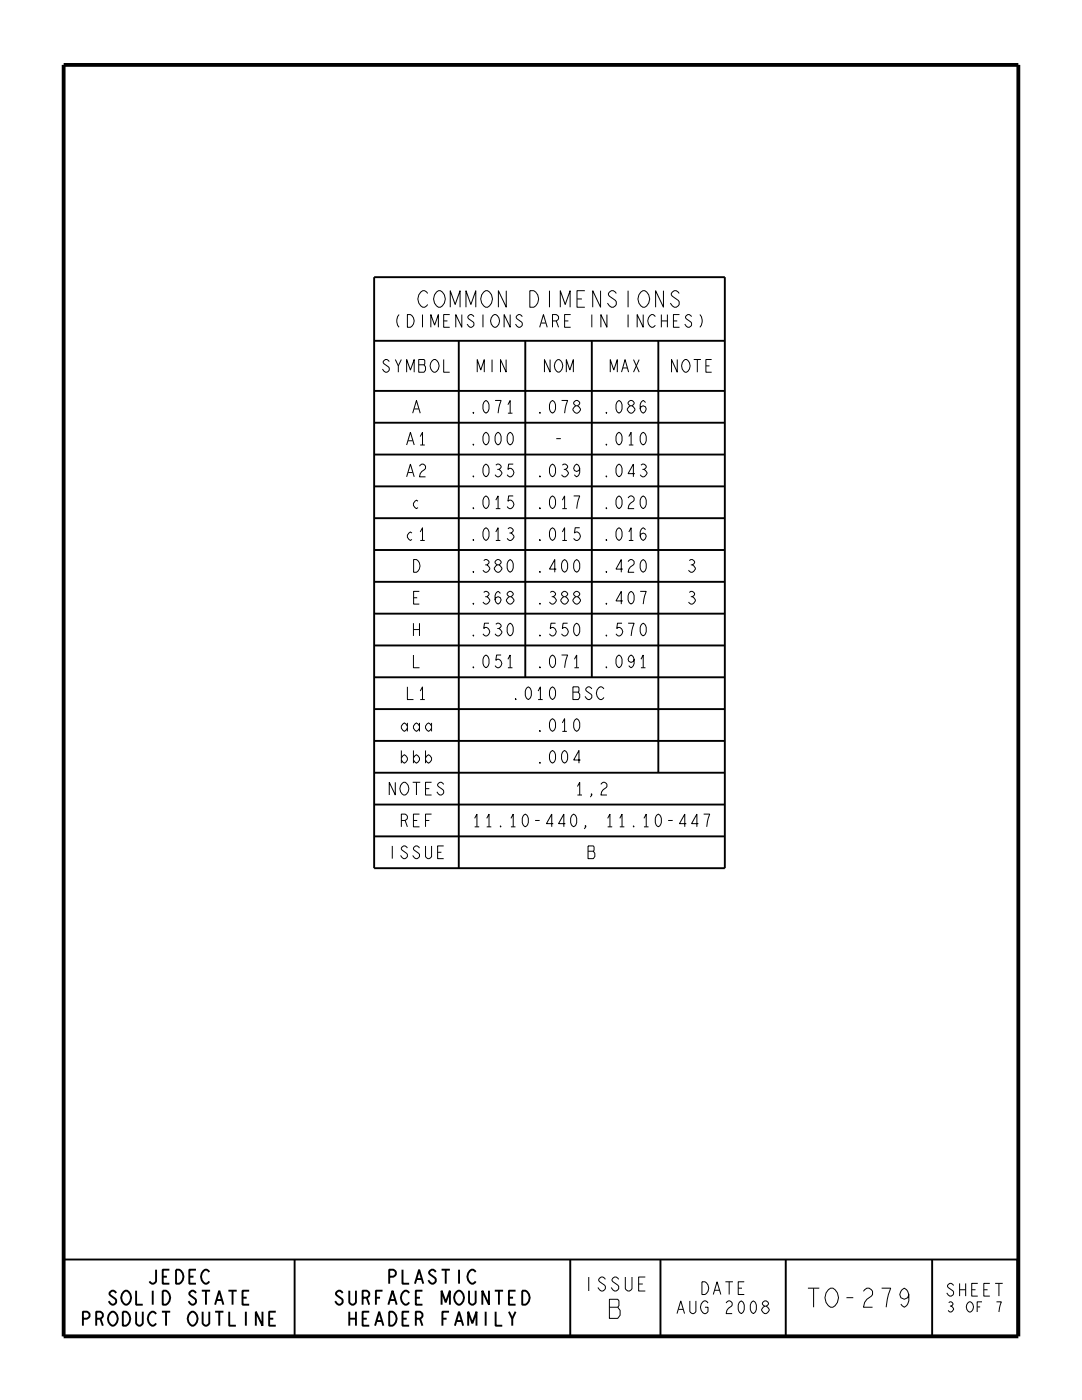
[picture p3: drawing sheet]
<svg xmlns="http://www.w3.org/2000/svg" width="216mm" height="279mm" viewBox="0 0 216 279" stroke-linecap="round" stroke-linejoin="round" font-family="sans-serif">
<g fill="none" stroke="#000" stroke-width=".38">
<path d="M74.7 55.3h69.9v118h-69.9zM74.7 78h69.9M74.7 68h69.9M91.5 68v105.3M104.8 68v67.2M118.1 68v67.2M131.4 68v86.2M74.7 84.4h69.9M74.7 97.1h69.9M74.7 90.7h69.9M74.7 109.8h69.9M74.7 103.4h69.9"/>
<path d="M74.7 116.1h69.9M74.7 122.5h69.9M74.7 135.2h69.9M74.7 128.8h69.9M74.7 147.9h69.9M74.7 141.5h69.9M74.7 154.2h69.9M74.7 160.6h69.9M74.7 166.9h69.9M12.8 251.4h190.2v15.2h-190.2zM23.2 258.1l-.5-.5a.7 .7 0 0 0-.8 .7l1.1 .9 .2 .2v.5l-.5 .5h-.4l-.6-.7M24.7 257.8l.3-.2h.3a1.48 1.48 0 0 1 .9 1.5 1.48 1.48 0 0 1-1.2 1.3 1.6 1.6 0 0 1-.3-2.6z"/>
<path d="M27.2 257.6v2.8h1.3M30.5 257.6v2.8M31.1 253.4v2.3l-.5 .5h-.3l-.5-.5M32.5 254.8h.8M32.5 257.6a1.35 1.35 0 0 1 1.3 .6 1.35 1.35 0 0 1 0 1.5l-.7 .7h-.6zM33.8 253.4h-1.3v2.8h1.3M35.1 253.4a1.4 1.4 0 0 1 1.4 2.1l-.7 .7h-.7zM37.8 254.8h.8M39.1 253.4h-1.3v2.8h1.3M39.1 258.1l-.5-.5a.7 .7 0 0 0-.8 .7l1.1 .9 .2 .2v.5l-.5 .5h-.3l-.7-.7M40.3 257.6h1.6M41.1 257.6v2.8"/>
<path d="M41.8 253.9l-.5-.5a1.42 1.42 0 0 0-1.2 1.4 1.42 1.42 0 0 0 1.2 1.4l.5-.5M43.3 259.4h.9M45.6 257.6h1.6M46.4 257.6v2.8M48.4 259h.8M49.7 257.6h-1.3v2.8h1.3M58.8 251.4v15.2M68.4 258.1l-.5-.5a.7 .7 0 0 0-.9 .7l1.2 .9 .2 .2v.5l-.5 .5h-.4l-.6-.7M69.7 257.6v2.3l.5 .5h.3l.5-.5v-2.3M72.4 259h.8l.3-.2 .2-.3v-.4l-.2-.3-.3-.2h-.8v2.8M73.2 259l.5 1.4M75 259h.8"/>
<path d="M76.3 257.6h-1.3v2.8M77.7 254.8h.8l.3-.2 .2-.3v-.4l-.2-.3-.3-.2h-.8v2.8M77.8 259.4h1M80.3 253.4v2.8h1.3M81.6 258.1l-.5-.5a1.42 1.42 0 0 0-1.1 1.4 1.42 1.42 0 0 0 1.1 1.4l.5-.5M82.8 256.2l.8-2.8 .9 2.8M83 259h.8M83.1 255.3h1M84.3 257.6h-1.3v2.8h1.3M87 253.9l-.5-.5a.7 .7 0 0 0-.9 .7l1.2 .9 .2 .3v.4l-.5 .5h-.4l-.6-.7M88.1 253.4h1.7M88.9 253.4v2.8"/>
<path d="M91.1 257.8l.3-.2h.4a1.47 1.47 0 0 1 .8 1.5 1.47 1.47 0 0 1-1.2 1.3 1.6 1.6 0 0 1-.3-2.6zM91.6 253.4v2.8M93.6 257.6v2.3l.5 .5h.3l.5-.5v-2.3M94.9 253.9l-.5-.5a1.42 1.42 0 0 0-1.2 1.4 1.42 1.42 0 0 0 1.2 1.4l.5-.5M97.6 257.6v2.8l-1.4-2.8v2.8M98.7 257.6h1.7M99.6 257.6v2.8M101.5 259h.9M102.9 257.6h-1.4v2.8h1.4M104.2 257.6a1.35 1.35 0 0 1 1.4 .6 1.35 1.35 0 0 1-.1 1.5l-.6 .7h-.7zM113.8 251.4v15.2M131.8 251.4v15.2"/>
<path d="M156.8 251.4v15.2M186 251.4v15.2M16.5 263.2h.9l.3-.3 .2-.2v-.5l-.2-.2-.3-.2h-.9v2.8M19.2 263.2h.8l.4-.3 .1-.2v-.5l-.1-.2-.4-.2h-.8v2.8M20 263.2l.5 1.4M22 262l.3-.2h.4a1.48 1.48 0 0 1 .8 1.5 1.48 1.48 0 0 1-1.2 1.3 1.6 1.6 0 0 1-.3-2.6zM24.5 261.8a1.35 1.35 0 0 1 1.4 .6 1.35 1.35 0 0 1-.1 1.5l-.6 .7h-.7zM27.2 261.8v2.3l.5 .5h.3l.5-.5v-2.3M31.1 262.2l-.5-.4a1.42 1.42 0 0 0-1.1 1.4 1.42 1.42 0 0 0 1.1 1.4l.5-.5M32.3 261.8h1.7M33.1 261.8v2.8M37.9 262l.4-.2h.3a1.48 1.48 0 0 1 .9 1.5 1.48 1.48 0 0 1-1.2 1.3 1.6 1.6 0 0 1-.4-2.6z"/>
<path d="M40.4 261.8v2.3l.5 .5h.4l.5-.5v-2.3M42.9 260.4l.8-2.8 .9 2.8M42.9 261.8h1.7M43.7 261.8v2.8M45.7 261.8v2.8h1.4M49.1 261.8v2.8M52.4 261.8v2.8l-1.4-2.8v2.8M53.7 263.2h.8M55 261.8h-1.3v2.8h1.3M69.7 263.2h1.3M69.7 261.8v2.8M71 261.8v2.8"/>
<path d="M72.4 263.2h.8M73.7 261.8h-1.3v2.8h1.3M74.8 264.6l.9-2.8 .8 2.8M75.2 263.6h1M77.5 260.4l.8-2.8 .9 2.8M77.7 261.8a1.35 1.35 0 0 1 1.3 .6 1.35 1.35 0 0 1 0 1.5l-.7 .7h-.6zM80.3 263.2h.8M81.6 261.8h-1.3v2.8h1.3M83 263.2h.8l.3-.3 .2-.2v-.5l-.2-.2-.3-.2h-.8v2.8M83.8 263.2l.5 1.4M88.1 260.4v-2.8l.8 2.3 .9-2.3v2.8M88.3 263.2h.8"/>
<path d="M89.6 261.8h-1.3v2.8M90.8 264.6l.8-2.8 .8 2.8M91.1 263.6h1M93.4 264.6v-2.8l.8 2.3 .9-2.3v2.8M96.9 261.8v2.8M98.9 261.8v2.8h1.3M101.5 261.8l.7 1.4v1.4M102.9 261.8l-.7 1.4"/>
</g>
<g fill="none" stroke="#000" stroke-width=".2">
<path d="M85.3 58.6l-.6-.6a1.25 1.25 0 0 0-1.1 .8 1.89 1.89 0 0 0 .8 2.5h.3l.6-.5M87.1 58.3l.4-.3a1.25 1.25 0 0 1 1.2 .8 1.89 1.89 0 0 1-.8 2.5h-.4a1.89 1.89 0 0 1-.4-3zM96.5 58.3l.4-.3a1.25 1.25 0 0 1 1.2 .8 1.89 1.89 0 0 1-.8 2.5h-.4a1.89 1.89 0 0 1-.4-3zM101 58v3.3l-1.6-3.3v3.3M105.7 58a1.5 1.5 0 0 1 1.8 1.7 1.5 1.5 0 0 1-1.8 1.6zM109.6 58v3.3M115.1 59.7h1M116.7 58h-1.6v3.3h1.6M119.8 58v3.3l-1.5-3.3v3.3M123 58.6l-.6-.6a.82 .82 0 0 0-1 .8l.6 .6a1.27 1.27 0 0 1 1 1.4l-.6 .5h-.4l-.8-.8M125.3 58v3.3M127.9 58.3l.4-.3a1.25 1.25 0 0 1 1.1 .8 1.89 1.89 0 0 1-.7 2.5h-.4a1.89 1.89 0 0 1-.4-3z"/>
<path d="M132.4 58v3.3l-1.6-3.3v3.3M135.5 58.6l-.6-.6a.82 .82 0 0 0-.9 .8l.5 .6a1.27 1.27 0 0 1 1 1.4l-.6 .5h-.4l-.7-.8M77.7 72.2l-.5-.5a.63 .63 0 0 0-.7 .7l.4 .4a.86 .86 0 0 1 .6 1.3l-.3 .2a.96 .96 0 0 1-.9-.6M78.9 71.7l.6 1.3v1.3M79.6 62.8a1.97 1.97 0 0 0 0 2.5M80.1 71.7l-.6 1.3M81.1 74.3v-2.6l.8 2.2 .7-2.2v2.6M81.3 62.8a1.31 1.31 0 0 1 1.3 .8 1.31 1.31 0 0 1-.4 1.5l-.3 .2h-.6zM83.6 71.7h1l.2 .3v.6l-.2 .2 .3 .4v.7l-.3 .4h-1zM83.6 72.8h1M84.3 62.8v2.5M86 65.3v-2.5l.7 2.1 .8-2.1v2.5"/>
<path d="M86.3 72l.3-.3a1.29 1.29 0 0 1 1 1.3 1.29 1.29 0 0 1-1 1.3 1.46 1.46 0 0 1-.3-2.3zM88.5 64h.8M88.5 71.7v2.6h1.2M89.7 62.8h-1.2v2.5h1.2M89.8 61.3v-3.3l1 2.8 1-2.8v3.3M92.1 62.8v2.5l-1.2-2.5v2.5M93 61.3v-3.3l1 2.8 .9-2.8v3.3M94.6 63.2l-.5-.4a.63 .63 0 0 0-.7 .6l.4 .4a.86 .86 0 0 1 .6 1.3l-.3 .2a.96 .96 0 0 1-.9-.6M95.2 74.3v-2.5l.7 2 .7-2v2.5M96.4 62.8v2.5M98.2 71.8v2.5M98.3 63l.3-.2a1.29 1.29 0 0 1 1.1 1.2 1.29 1.29 0 0 1-1.1 1.3 1.46 1.46 0 0 1-.3-2.3z"/>
<path d="M98.8 79.9h1.2l-.6 2.6M101 71.8v2.5l-1.1-2.5v2.5M101.8 62.8v2.5l-1.2-2.5v2.5M104.2 63.2l-.4-.4a.63 .63 0 0 0-.8 .6l.5 .4a.86 .86 0 0 1 .6 1.3l-.3 .2a.96 .96 0 0 1-.9-.6M107.7 65.3l.7-2.5 .8 2.5M108 64.5h.9M109.8 71.8v2.5l-1.2-2.5v2.5M110.2 64h.8l.3-.2 .2-.2-.2-.6-.3-.2h-.8v2.5M111 64l.5 1.3M111 72l.6-.2a1.34 1.34 0 0 1 .7 1.3 1.34 1.34 0 0 1-1 1.2 1.47 1.47 0 0 1-.3-2.3zM111.8 61.3v-3.3l1 2.8 1-2.8v3.3M112.1 79.9h1.2l-.6 2.6"/>
<path d="M112.7 64h.7M113 74.3v-2.5l.7 2 .7-2v2.5M113.9 62.8h-1.2v2.5h1.2M118.1 62.8v2.5M121.1 62.8v2.5l-1.2-2.5v2.5M121.8 74.3v-2.5l.7 2 .7-2v2.5M124 74.3l.7-2.5 .7 2.5M124.3 73.4h.8M125.3 62.8v2.5M126.4 71.8l1.1 2.5M127.5 71.8l-1.1 2.5M128.3 62.8v2.5l-1.2-2.5v2.5"/>
<path d="M130.8 63.2l-.5-.4a1.29 1.29 0 0 0-1.1 1.2 1.29 1.29 0 0 0 1.1 1.3l.5-.4M132 64h1.2M132 62.8v2.5M133.2 62.8v2.5M134.4 64h.7M135.1 71.7v2.6l-1.1-2.6v2.6M135.6 62.8h-1.2v2.5h1.2M136.4 72l.3-.3a1.31 1.31 0 0 1 1 1.3 1.31 1.31 0 0 1-1 1.3 1.5 1.5 0 0 1-.3-2.3zM138 63.2l-.5-.4a.63 .63 0 0 0-.7 .6l.4 .4a.86 .86 0 0 1 .6 1.3l-.3 .2a.96 .96 0 0 1-.9-.6M138.4 71.7h1.5M139.1 71.7v2.6M139.7 62.8a1.97 1.97 0 0 1 0 2.5"/>
<path d="M140.9 73h.7M142 71.7h-1.1v2.6h1.1M81.1 95.2l.8-2.6 .7 2.6M81.1 88.8l.8-2.5 .7 2.5M81.4 94.3h.9M81.4 88h.9M82.3 82.5l.8-2.6 .8 2.6M82.6 81.6h1M83.7 93l.5-.4h.3l.4 .4v.5l-.7 .6-.3 .4-.2 .7h1.2M83.9 87.1l.4-.8v2.5M83.9 88.8h.9M94.4 94.9l.2 .3h-.2z"/>
<path d="M94.4 88.6l.2 .2h-.2zM94.4 82.2l.2 .3h-.2zM96.7 99.2l.3-.2 .3 .2a1.61 1.61 0 0 1-.3 2.3l-.3-.2a1.76 1.76 0 0 1 0-2.1zM96.7 92.8l.3-.2 .3 .2a1.61 1.61 0 0 1-.3 2.4l-.3-.3a1.76 1.76 0 0 1 0-2.1zM96.7 86.5l.3-.2 .3 .2a1.61 1.61 0 0 1-.3 2.3l-.3-.2a1.76 1.76 0 0 1 0-2.1zM96.7 80.1l.3-.2 .3 .2a1.61 1.61 0 0 1-.3 2.4l-.3-.3a1.76 1.76 0 0 1 0-2.1zM98.9 99.8l.5-.8v2.5M98.9 92.8l.3-.2a.63 .63 0 0 1 .8 .7l-.5 .4a.71 .71 0 0 1 .5 1.1 .71 .71 0 0 1-1.2-.1M99.1 86.5l.3-.2 .3 .2a1.61 1.61 0 0 1-.3 2.3l-.3-.2a1.76 1.76 0 0 1 0-2.1zM99.2 93.7h.3M101.3 80.8l.5-.9v2.6M101.3 82.5h1"/>
<path d="M101.5 86.5l.3-.2 .3 .2a1.61 1.61 0 0 1-.3 2.3l-.3-.2a1.76 1.76 0 0 1 0-2.1zM102.4 99h-.9l-.2 1 .3-.2a.85 .85 0 0 1 1 .9 .85 .85 0 0 1-1 .8l-.4-.4M102.4 92.6h-.9l-.2 1.1 .4-.2a.85 .85 0 0 1 .9 .8 .85 .85 0 0 1-.9 .9l-.5-.5M107.7 94.9l.1 .3h-.1zM107.7 82.2l.1 .3h-.1zM109.9 99.2l.3-.2 .3 .2a1.61 1.61 0 0 1-.3 2.3l-.3-.2a1.76 1.76 0 0 1 0-2.1zM109.9 92.8l.3-.2 .3 .2a1.61 1.61 0 0 1-.3 2.4l-.3-.3a1.76 1.76 0 0 1 0-2.1zM109.9 80.1l.3-.2 .3 .2a1.61 1.61 0 0 1-.3 2.4l-.3-.3a1.76 1.76 0 0 1 0-2.1zM111 87.5h.9M112.2 99.8l.5-.8v2.5M112.2 92.8l.3-.2a.63 .63 0 0 1 .8 .7l-.5 .4a.71 .71 0 0 1 .4 1.1 .71 .71 0 0 1-1.1-.1M112.5 93.7h.3"/>
<path d="M114.5 99h1.2l-.6 2.5M114.9 81l-.4-.4a.63 .63 0 0 1 .7-.7l.5 .4v.3l-.5 .4M115.7 93.5l-.2 .4-.4 .2-.5-.2a.92 .92 0 0 1 .5-1.3l.3 .2a1.61 1.61 0 0 1-.3 2.4l-.5-.5M121 88.6l.1 .2h-.1zM121 82.2l.1 .3h-.1zM121 94.9l.1 .3h-.1zM123.2 99.2l.3-.2 .3 .2a1.61 1.61 0 0 1-.3 2.3l-.3-.2a1.76 1.76 0 0 1 0-2.1zM123.2 86.5l.3-.2 .3 .2a1.61 1.61 0 0 1-.3 2.3l-.3-.2a1.76 1.76 0 0 1 0-2.1zM123.2 80.1l.3-.2 .3 .2a1.61 1.61 0 0 1-.3 2.4l-.3-.3a1.76 1.76 0 0 1 0-2.1zM123.2 92.8l.3-.2 .3 .2a1.61 1.61 0 0 1-.3 2.4l-.3-.3a1.76 1.76 0 0 1 0-2.1zM125.3 99.4l.5-.4h.3l.4 .4v.4l-.7 .7-.3 .4-.2 .6h1.2M125.5 87.1l.4-.8v2.5"/>
<path d="M125.5 88.8h.9M125.8 81l-.5-.4a.63 .63 0 0 1 .8-.7l.4 .4v.3l-.4 .4M126.7 94.5h-1.4l1.1-1.9v2.6M127.9 92.8l.3-.2a.63 .63 0 0 1 .7 .7l-.4 .4a.71 .71 0 0 1 .4 1.1 .71 .71 0 0 1-1.2-.1M128 99.2l.3-.2 .3 .2a1.61 1.61 0 0 1-.3 2.3l-.3-.2a1.76 1.76 0 0 1 0-2.1zM128 86.5l.3-.2 .3 .2a1.61 1.61 0 0 1-.3 2.3l-.3-.2a1.76 1.76 0 0 1 0-2.1zM128.2 93.7h.3M128.8 80.3l-.5-.4-.3 .2a1.61 1.61 0 0 0 .3 2.4 .92 .92 0 0 0 .5-1.3l-.5-.2-.4 .2-.2 .4M82.2 106.4l-.3-.2-.6 .6v.4l.3 .4 .3 .3 .3-.3M82.5 111.7a.97 .97 0 0 1 1.2 .6 1.49 1.49 0 0 1-.6 1.9h-.6zM82.5 119.3h.7M83.4 100l-.3-.2-.6 .7v.4l.3 .4 .3 .2 .3-.2"/>
<path d="M83.7 118h-1.2v2.6h1.2M83.9 106.2l.4-.9v2.6M83.9 107.9h.9M94.4 101.3l.2 .2h-.2zM94.4 107.6l.2 .3h-.2zM94.4 114l.2 .2h-.2zM96.5 111.9l.3-.2a.63 .63 0 0 1 .8 .6l-.5 .4a.71 .71 0 0 1 .5 1.1 .71 .71 0 0 1-1.2 0M96.5 118.2l.3-.2a.63 .63 0 0 1 .8 .7l-.5 .4a.71 .71 0 0 1 .5 1.1 .71 .71 0 0 1-1.2-.1M96.7 105.5l.3-.2 .3 .2a1.6 1.6 0 0 1-.3 2.4l-.3-.3a1.76 1.76 0 0 1 0-2.1zM96.8 112.7h.3M96.8 119.1h.3M98.9 106.2l.5-.9v2.6"/>
<path d="M98.9 101.5h.9M98.9 107.9h.9M99.2 112.7l-.4-.4a.63 .63 0 0 1 .7-.6l.5 .4v.2l-.5 .4M99.8 118.4l-.4-.4-.3 .2a1.61 1.61 0 0 0 .3 2.4 .92 .92 0 0 0 .4-1.3l-.4-.2-.5 .2-.1 .4M101.3 105.5l.3-.2a.63 .63 0 0 1 .8 .7l-.4 .4a.71 .71 0 0 1 .4 1.1 .71 .71 0 0 1-1.2-.1M101.5 111.9l.3-.2 .3 .2a1.61 1.61 0 0 1-.3 2.3l-.3-.2a1.76 1.76 0 0 1 0-2.1zM101.6 106.4h.4M101.6 119.1l-.4-.4a.63 .63 0 0 1 .8-.7l.4 .4v.3l-.4 .4M107.7 101.3l.1 .2h-.1zM107.7 107.6l.1 .3h-.1zM107.7 114l.1 .2h-.1zM109.8 118.2l.3-.2a.63 .63 0 0 1 .7 .7l-.4 .4a.71 .71 0 0 1 .4 1.1 .71 .71 0 0 1-1.2-.1"/>
<path d="M109.9 105.5l.3-.2 .3 .2a1.6 1.6 0 0 1-.3 2.4l-.3-.3a1.76 1.76 0 0 1 0-2.1zM110.1 119.1h.3M111 113.6h-1.4l1.1-1.9v2.5M112.2 106.2l.5-.9v2.6M112.2 101.5h.9M112.2 107.9h.9M112.4 111.9l.3-.2 .3 .2a1.61 1.61 0 0 1-.3 2.3l-.3-.2a1.76 1.76 0 0 1 0-2.1zM112.5 119.1l-.4-.4a.63 .63 0 0 1 .7-.7l.5 .4v.3l-.5 .4M114.8 111.9l.3-.2 .3 .2a1.61 1.61 0 0 1-.3 2.3l-.3-.2a1.76 1.76 0 0 1 0-2.1zM114.9 119.1l-.4-.4a.63 .63 0 0 1 .7-.7l.5 .4v.3l-.5 .4M115.7 105.3h-.9l-.2 1.1 .3-.2a.85 .85 0 0 1 .9 .8 .85 .85 0 0 1-.9 .9l-.4-.5M121 101.3l.1 .2h-.1z"/>
<path d="M121 107.6l.1 .3h-.1zM121 114l.1 .2h-.1zM123.2 105.5l.3-.2 .3 .2a1.61 1.61 0 0 1-.3 2.4l-.3-.3a1.76 1.76 0 0 1 0-2.1zM124.3 113.6h-1.4l1.1-1.9v2.5M124.3 119.9h-1.4l1.1-1.9v2.6M125.3 112.1l.5-.4h.3l.4 .4v.4l-.7 .7-.3 .4-.2 .6h1.2M125.5 106.2l.4-.9v2.6M125.5 107.9h.9M125.6 118.2l.3-.2 .3 .2a1.61 1.61 0 0 1-.3 2.4l-.3-.2a1.76 1.76 0 0 1 0-2.2zM127.7 118h1.2l-.6 2.6M128 111.9l.3-.2 .3 .2a1.61 1.61 0 0 1-.3 2.3l-.3-.2a1.76 1.76 0 0 1 0-2.1zM128.8 105.7l-.5-.4-.3 .2a1.61 1.61 0 0 0 .3 2.4 .92 .92 0 0 0 .5-1.3l-.5-.2-.4 .2-.2 .4"/>
<path d="M137.5 111.9l.3-.2a.63 .63 0 0 1 .8 .6l-.5 .4a.71 .71 0 0 1 .5 1.1 .71 .71 0 0 1-1.2 0M137.5 118.2l.3-.2a.63 .63 0 0 1 .8 .7l-.5 .4a.71 .71 0 0 1 .5 1.1 .71 .71 0 0 1-1.2-.1M137.8 112.7h.3M137.8 119.1h.3M81.3 137.1v2.5h1.2M82.5 130.7v2.6h1.2M82.5 124.4v2.5M82.5 125.6h1.2M83.7 124.4v2.5M83.9 137.9l.4-.8v2.5M83.9 139.6h.9M94.4 120.4l.2 .2h-.2z"/>
<path d="M94.4 133.1l.2 .2h-.2zM94.4 126.7l.2 .2h-.2zM96.7 130.9l.3-.2 .3 .2a1.6 1.6 0 0 1-.3 2.4l-.3-.2a1.76 1.76 0 0 1 0-2.2zM97.6 124.4h-.9l-.2 1 .3-.2a.85 .85 0 0 1 .9 .9 .85 .85 0 0 1-.9 .8l-.4-.4M98.9 124.6l.3-.2a.63 .63 0 0 1 .8 .6l-.5 .4a.71 .71 0 0 1 .5 1.1 .71 .71 0 0 1-1.2 0M99.2 125.4h.3M100 130.7h-.9l-.2 1.1 .3-.2a.85 .85 0 0 1 .9 .8 .85 .85 0 0 1-.9 .9l-.4-.5M101.3 131.6l.5-.9v2.6M101.3 133.3h1M101.5 124.6l.3-.2 .3 .2a1.61 1.61 0 0 1-.3 2.3l-.3-.2a1.76 1.76 0 0 1 0-2.1zM102.9 139.4l.1 .2h-.1zM105.1 137.3l.3-.2 .3 .2a1.61 1.61 0 0 1-.3 2.3l-.3-.2a1.76 1.76 0 0 1 0-2.1z"/>
<path d="M107.4 137.9l.4-.8v2.5M107.4 139.6h.9M107.7 133.1l.1 .2h-.1zM107.7 120.4l.1 .2h-.1zM107.7 126.7l.1 .2h-.1zM109.9 130.9l.3-.2 .3 .2a1.6 1.6 0 0 1-.3 2.4l-.3-.2a1.76 1.76 0 0 1 0-2.2zM109.9 137.3l.3-.2 .3 .2a1.6 1.6 0 0 1-.3 2.3l-.3-.2a1.76 1.76 0 0 1 0-2.1zM110.8 124.4h-.9l-.1 1 .3-.2a.85 .85 0 0 1 .9 .9 .85 .85 0 0 1-.9 .8l-.5-.4M112.1 130.7h1.2l-.6 2.6M113.3 124.4h-.9l-.2 1 .3-.2a.85 .85 0 0 1 .9 .9 .85 .85 0 0 1-.9 .8l-.4-.4M114.3 137.1h1.1l.1 .2v.6l-.1 .2 .3 .5v.6l-.3 .4h-1.1zM114.3 138.1h1.1"/>
<path d="M114.6 131.6l.5-.9v2.6M114.6 133.3h.9M114.8 124.6l.3-.2 .3 .2a1.61 1.61 0 0 1-.3 2.3l-.3-.2a1.76 1.76 0 0 1 0-2.1zM118.1 137.5l-.5-.4a.63 .63 0 0 0-.7 .6l.4 .4a.86 .86 0 0 1 .6 1.3l-.3 .2a.96 .96 0 0 1-.9-.6M120.5 137.5l-.5-.4a1.29 1.29 0 0 0-1 1.2 1.29 1.29 0 0 0 1 1.3l.5-.4M121 133.1l.1 .2h-.1zM121 120.4l.1 .2h-.1zM121 126.7l.1 .2h-.1zM123.2 130.9l.3-.2 .3 .2a1.61 1.61 0 0 1-.3 2.4l-.3-.2a1.76 1.76 0 0 1 0-2.2zM124.1 124.4h-.9l-.1 1 .3-.2a.85 .85 0 0 1 .9 .9 .85 .85 0 0 1-.9 .8l-.5-.4M125.3 124.4h1.2l-.6 2.5M126.5 131.6l-.1 .4-.5 .2-.4-.2a.92 .92 0 0 1 .4-1.3l.3 .2a1.61 1.61 0 0 1-.3 2.4l-.4-.5"/>
<path d="M127.9 131.6l.4-.9v2.6M127.9 133.3h.9M128 124.6l.3-.2 .3 .2a1.61 1.61 0 0 1-.3 2.3l-.3-.2a1.76 1.76 0 0 1 0-2.1zM78.9 156.1v2.6l-1.2-2.6v2.6M80.1 151.3l.6-.7 .6 .7v.4l-.6 .6-.6-.6M80.1 149.8v2.5M80.2 156.3l.3-.2a1.29 1.29 0 0 1 1.1 1.3 1.29 1.29 0 0 1-1.1 1.3 1.46 1.46 0 0 1-.3-2.4zM81.3 144.9l-.6-.6-.6 .6v.4l.6 .7 .6-.7M81.3 144.3v1.7M82.3 156.1h1.6M82.5 151.3l.6-.7 .6 .7v.4l-.6 .6-.6-.6M82.5 149.8v2.5"/>
<path d="M83.1 156.1v2.6M83.7 144.9l-.6-.6-.6 .6v.4l.6 .7 .6-.7M83.7 144.3v1.7M84.9 151.3l.6-.7 .6 .7v.4l-.6 .6-.6-.6M84.9 149.8v2.5M84.9 157.4h.8M86.1 144.9l-.6-.6-.6 .6v.4l.6 .7 .6-.7M86.1 156.1h-1.2v2.6h1.2M86.1 144.3v1.7M88.5 156.5l-.4-.4a.63 .63 0 0 0-.8 .7l.5 .4a.86 .86 0 0 1 .6 1.3l-.3 .2a.96 .96 0 0 1-.9-.7M107.7 145.8l.1 .2h-.1zM107.7 152.1l.1 .2h-.1z"/>
<path d="M109.9 143.6l.3-.2 .3 .2a1.6 1.6 0 0 1-.3 2.4l-.3-.2a1.76 1.76 0 0 1 0-2.2zM109.9 150l.3-.2 .3 .2a1.6 1.6 0 0 1-.3 2.3l-.3-.2a1.76 1.76 0 0 1 0-2.1zM112.2 144.3l.5-.9v2.6M112.2 146h.9M112.4 150l.3-.2 .3 .2a1.61 1.61 0 0 1-.3 2.3l-.3-.2a1.76 1.76 0 0 1 0-2.1zM114.8 143.6l.3-.2 .3 .2a1.61 1.61 0 0 1-.3 2.4l-.3-.2a1.76 1.76 0 0 1 0-2.2zM115.2 157l.5-.9v2.6M115.2 158.7h.9M115.8 151.7h-1.3l1-1.9v2.5M118.1 158.7l-.2-.2h.2v.2l-.3 .4M119.9 156.5l.5-.4h.3l.4 .4v.5l-.7 .6-.4 .4-.1 .7h1.2M78.3 168.8v2.6"/>
<path d="M80.1 163.7h.7l.3-.2 .2-.2-.2-.6-.3-.2h-.7v2.5M80.8 163.7l.5 1.3M81.3 169.2l-.5-.4a.63 .63 0 0 0-.7 .7l.4 .4a.86 .86 0 0 1 .6 1.3l-.3 .2a.96 .96 0 0 1-.9-.7M82.5 163.7h.8M83.7 169.2l-.4-.4a.63 .63 0 0 0-.8 .7l.4 .4a.86 .86 0 0 1 .7 1.3l-.3 .2a.96 .96 0 0 1-1-.7M83.7 162.5h-1.2v2.5h1.2M84.9 168.8v2.1l.5 .5h.3l.4-.5v-2.1M84.9 163.7h.8M86.1 162.5h-1.2v2.5M87.3 170.1h.8M88.5 168.8h-1.2v2.6h1.2M94.7 163.3l.5-.8v2.5"/>
<path d="M94.7 165h.9M97.1 163.3l.5-.8v2.5M97.1 165h.9M99.8 164.8l.2 .2h-.2zM102 163.3l.4-.8v2.5M102 165h.9M104.5 162.7l.3-.2 .3 .2a1.61 1.61 0 0 1-.3 2.3l-.3-.2a1.76 1.76 0 0 1 0-2.1zM106.8 163.7h.9M110.4 164.4h-1.4l1.1-1.9v2.5M112.8 164.4h-1.3l1-1.9v2.5M114.2 162.7l.3-.2 .3 .2a1.6 1.6 0 0 1-.3 2.3l-.3-.2a1.76 1.76 0 0 1 0-2.1zM116.9 165l-.2-.2h.2v.2l-.3 .4"/>
<path d="M117.3 168.8h1.1l.1 .2v.7l-.1 .2 .3 .4v.6l-.3 .5h-1.1zM117.3 169.9h1.1M121.3 163.3l.4-.8v2.5M121.3 165h.9M123.7 163.3l.4-.8v2.5M123.7 165h.9M126.4 164.8l.1 .2h-.1zM128.5 163.3l.4-.8v2.5M128.5 165h.9M131.1 162.7l.3-.2 .3 .2a1.61 1.61 0 0 1-.3 2.3l-.3-.2a1.76 1.76 0 0 1 0-2.1zM133.3 163.7h.9M136.9 164.4h-1.3l1-1.9v2.5"/>
<path d="M139.4 164.4h-1.4l1.1-1.9v2.5M140.4 162.5h1.2l-.6 2.5M117.5 254.9v2.8M120.8 255.3l-.5-.4a.7 .7 0 0 0-.8 .7l1.3 1.1v.5l-.5 .5a1.06 1.06 0 0 1-1-.7M121.6 259.3h1.7l.2 .3v1l-.2 .3 .4 .6v1l-.4 .6h-1.7zM123.5 255.3l-.5-.4a.7 .7 0 0 0-.9 .7l1.4 1.1v.5l-.5 .5a1.06 1.06 0 0 1-1-.7M124.8 254.9v2.3l.5 .5h.3l.5-.5v-2.3M127.4 256.3h.9M128.8 254.9h-1.4v2.8h1.4M137.7 259.6v2.1l.4 .5h.3l.5-.5v-2.1M140.1 255.8a1.27 1.27 0 0 1 1.3 1.3 1.27 1.27 0 0 1-1.3 1.2zM142.3 258.3l.8-2.5 .7 2.5"/>
<path d="M142.6 257.5h.9M144.7 255.8h1.5M145.5 255.8v2.5M147.3 257.1h.8M147.6 259.8l.3-.2 .3 .2a1.61 1.61 0 0 1-.3 2.4l-.3-.3a1.76 1.76 0 0 1 0-2.1zM148.5 255.8h-1.2v2.5h1.2M150 259.8l.3-.2 .3 .2a1.61 1.61 0 0 1-.3 2.4l-.3-.3a1.76 1.76 0 0 1 0-2.1zM161.2 257.1h2.3M162.3 257.1v3.8M165.3 257.4l.4-.3h.5a2.17 2.17 0 0 1 0 3.8h-.5a2.19 2.19 0 0 1-.4-3.5zM168.9 259h1.4M172.3 257.7l.7-.6h.4l.7 .6v.6l-1.1 1-.5 .6-.2 1h1.8"/>
<path d="M175.9 257.1h1.8a11.9 11.9 0 0 0-.9 3.8M181.3 258.3l-.2 .7-.7 .3-.6-.3a1.38 1.38 0 0 1 .6-1.9l.5 .3a2.41 2.41 0 0 1-.5 3.5l-.6-.6M189.3 260l.2-.2a.51 .51 0 0 1 .7 .5l-.4 .4 .5 .5a.7 .7 0 0 1-.8 .6l-.3-.3M190.3 256.5l-.5-.4a.63 .63 0 0 0-.7 .7l1 .8 .2 .6-.5 .5h-.3l-.6-.7M191.5 256.1v2.6M191.5 257.4h1.2M192.7 256.1v2.6M193.2 260l.2-.2a1.03 1.03 0 0 1 .9 1 1.03 1.03 0 0 1-.9 1l-.2-.1a1.19 1.19 0 0 1 0-1.7zM193.9 257.4h.7M195.1 256.1h-1.2v2.6h1.2M195.9 259.8h-.9v2M196.3 257.4h.8"/>
<path d="M197.5 256.1h-1.2v2.6h1.2M198.6 256.1h1.5M198.8 259.8h1l-.5 2M199.3 256.1v2.6M121.6 260.9h1.7M135.1 262.2l.7-2.6 .8 2.6M135.4 261.3h.9M141.3 260l-.5-.4a1.29 1.29 0 0 0-1 1.3 1.29 1.29 0 0 0 1 1.3l.5-.5v-.8h-.6M144.9 260l.4-.4h.3l.5 .4a.98 .98 0 0 1-.8 1.1l-.3 .4-.1 .7h1.2M152.6 260.7l-.5-.4a.63 .63 0 0 1 .8-.7l.4 .4v.3l-.4 .4M189.5 260.7h.3M195 260.8h.6"/>
<circle cx="115.1" cy="81.8" r=".71"/>
<circle cx="125.9" cy="81.8" r=".71"/>
<circle cx="99.4" cy="113.5" r=".71"/>
<circle cx="101.8" cy="119.9" r=".71"/>
<circle cx="112.7" cy="119.9" r=".71"/>
<circle cx="115.1" cy="119.9" r=".71"/>
<circle cx="152.7" cy="261.4" r=".73"/>
</g>
<path d="M12.7 13h190.5v253.7h-190.5z" fill="none" stroke="#000" stroke-width=".76" stroke-linecap="butt"/>
</svg>
